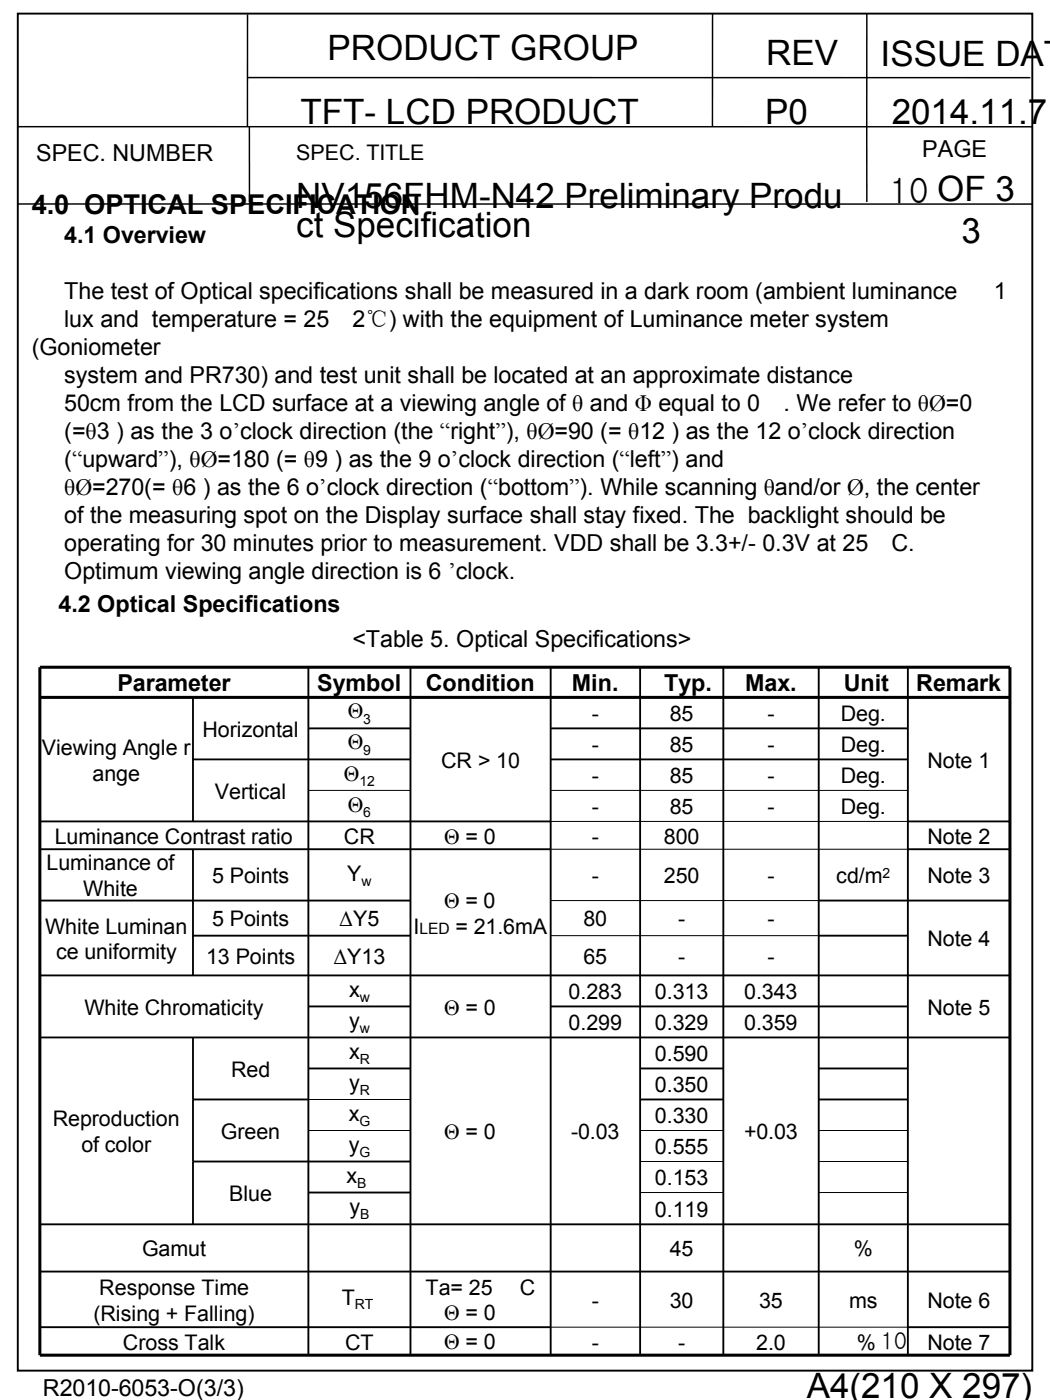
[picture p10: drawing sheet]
<svg xmlns="http://www.w3.org/2000/svg" width="190mm" height="254mm" viewBox="0 0 190 254" stroke-linecap="round" stroke-linejoin="round" font-family="sans-serif">
<defs><g id="words">
<g font-size="6.4">
<text x="59.4" y="10.8">PRODUCT GROUP</text>
<text x="139" y="11.8">REV</text>
<text x="159.8" y="12">ISSUE DAT</text>
<text x="54.5" y="22.5">TFT- LCD PRODUCT</text>
<text x="138.8" y="22.6">P0</text>
<text x="161.8" y="22.6">2014.11.7</text>
<text x="53.7" y="37.7">NV156FHM-N42 Preliminary Produ</text>
<text x="161.3" y="36.8">10 OF 3</text>
<text x="53.7" y="43">ct Specification</text>
<text x="174.4" y="44.2">3</text>
<text x="146.4" y="253.7">A4(210 X 297)</text>
</g>
<text font-size="5" x="5.8" y="38.8">4.0 OPTICAL SPECIFICATION</text>
<g font-size="4.2">
<text x="6.6" y="29.2">SPEC. NUMBER</text>
<text x="167.3" y="28.5">PAGE</text>
<text x="11.7" y="44.1">4.1 Overview</text>
<text x="11.7" y="54.2">The test of Optical specifications shall be measured in a dark room (ambient luminance</text>
<text x="11.7" y="59.3">lux and temperature = 25</text>
<text x="64" y="59.3">2℃) with the equipment of Luminance meter system</text>
<text x="180.3" y="54.2">1</text>
<text x="5.8" y="64.4">(Goniometer</text>
<text x="11.7" y="69.5">system and PR730) and test unit shall be located at an approximate distance</text>
<text x="11.7" y="74.5">50cm from the LCD surface at a viewing angle of θ and Φ equal to 0</text>
<text x="142.1" y="74.5">. We refer to θØ=0</text>
<text x="11.7" y="79.6">(=θ3 ) as the 3 o’clock direction (the “right”), θØ=90 (= θ12 ) as the 12 o’clock direction</text>
<text x="11.7" y="89.8">θØ=270(= θ6 ) as the 6 o’clock direction (“bottom”). While scanning θand/or Ø, the center</text>
<text x="11.7" y="84.7">(“upward”), θØ=180 (= θ9 ) as the 9 o’clock direction (“left”) and</text>
<text x="11.7" y="94.9">of the measuring spot on the Display surface shall stay fixed. The backlight should be</text>
<text x="11.7" y="99.9">operating for 30 minutes prior to measurement. VDD shall be 3.3+/- 0.3V at 25</text>
<text x="161.7" y="99.9">C.</text>
<text x="11.7" y="105">Optimum viewing angle direction is 6 ’clock.</text>
<text x="10.6" y="111.1">4.2 Optical Specifications</text>
<text x="63.9" y="117.4">&lt;Table 5. Optical Specifications&gt;</text>
<text x="21.3" y="125.4">Parameter</text>
<text x="57.6" y="125.4">Symbol</text>
<text x="77.3" y="125.4">Condition</text>
<text x="103.8" y="125.4">Min.</text>
<text x="120.5" y="125.4">Typ.</text>
<text x="135.2" y="125.4">Max.</text>
<text x="153.1" y="125.4">Unit</text>
<text x="166.2" y="125.4">Remark</text>
<text x="7.8" y="253.2">R2010-6053-O(3/3)</text>
</g>
<g font-size="3.9">
<text x="53.7" y="28.9">SPEC. TITLE</text>
<text x="63.1" y="130.4">Θ</text>
<text x="107.4" y="130.8">-</text>
<text x="121.5" y="130.8">85</text>
<text x="139.2" y="130.8">-</text>
<text x="152.5" y="130.8">Deg.</text>
<text x="7.6" y="137">Viewing Angle r</text>
<text x="36.7" y="133.7">Horizontal</text>
<text x="63.1" y="136">Θ</text>
<text x="107.4" y="136.5">-</text>
<text x="121.5" y="136.5">85</text>
<text x="139.2" y="136.5">-</text>
<text x="152.5" y="136.5">Deg.</text>
<text x="16.8" y="141.6">ange</text>
<text x="62.4" y="141.6">Θ</text>
<text x="80" y="139.3">CR &gt; 10</text>
<text x="107.4" y="142.1">-</text>
<text x="121.5" y="142.1">85</text>
<text x="139.2" y="142.1">-</text>
<text x="152.5" y="142.1">Deg.</text>
<text x="168.3" y="139.3">Note 1</text>
<text x="39" y="144.9">Vertical</text>
<text x="63.1" y="147.2">Θ</text>
<text x="107.4" y="147.7">-</text>
<text x="121.5" y="147.7">85</text>
<text x="139.2" y="147.7">-</text>
<text x="152.5" y="147.7">Deg.</text>
<text x="9.9" y="153.1">Luminance Contrast ratio</text>
<text x="62.4" y="153.1">CR</text>
<text x="80.6" y="153.1">Θ = 0</text>
<text x="107.4" y="153.1">-</text>
<text x="120.4" y="153.1">800</text>
<text x="168.3" y="153.1">Note 2</text>
<text x="8.4" y="157.9">Luminance of</text>
<text x="38.5" y="160.2">5 Points</text>
<text x="63" y="159.8">Y</text>
<text x="107.4" y="160.2">-</text>
<text x="120.4" y="160.2">250</text>
<text x="139.2" y="160.2">-</text>
<text x="151.7" y="160.2">cd/m</text>
<text x="168.3" y="160.2">Note 3</text>
<text x="15.1" y="162.6">White</text>
<text x="80.6" y="164.7">Θ = 0</text>
<text x="8.2" y="169.4">White Luminan</text>
<text x="38.5" y="168.1">5 Points</text>
<text x="61.6" y="168.1">ΔY5</text>
<text x="75" y="169.4">I</text>
<text x="82.7" y="169.4">= 21.6mA</text>
<text x="105.9" y="168.1">80</text>
<text x="123" y="168.1">-</text>
<text x="139.2" y="168.1">-</text>
<text x="168.3" y="171.7">Note 4</text>
<text x="10.2" y="174">ce uniformity</text>
<text x="37.4" y="174.9">13 Points</text>
<text x="60.5" y="174.9">ΔY13</text>
<text x="105.9" y="174.9">65</text>
<text x="123" y="174.9">-</text>
<text x="139.2" y="174.9">-</text>
<text x="15.3" y="184.1">White Chromaticity</text>
<text x="63.3" y="180.8">x</text>
<text x="80.6" y="184.1">Θ = 0</text>
<text x="103.2" y="181.3">0.283</text>
<text x="118.8" y="181.3">0.313</text>
<text x="135" y="181.3">0.343</text>
<text x="168.3" y="184.1">Note 5</text>
<text x="63.3" y="186.4">y</text>
<text x="103.2" y="186.9">0.299</text>
<text x="118.8" y="186.9">0.329</text>
<text x="135" y="186.9">0.359</text>
<text x="41.9" y="195.4">Red</text>
<text x="63.3" y="192.1">x</text>
<text x="63.3" y="197.7">y</text>
<text x="118.8" y="192.5">0.590</text>
<text x="63.3" y="203.3">x</text>
<text x="118.8" y="198.2">0.350</text>
<text x="118.8" y="203.8">0.330</text>
<text x="9.6" y="204.4">Reproduction</text>
<text x="14.8" y="209">of color</text>
<text x="40.1" y="206.6">Green</text>
<text x="63.3" y="209">y</text>
<text x="80.6" y="206.7">Θ = 0</text>
<text x="103.6" y="206.7">-0.03</text>
<text x="118.8" y="209.4">0.555</text>
<text x="135" y="206.7">+0.03</text>
<text x="62.9" y="214.6">x</text>
<text x="118.8" y="215.1">0.153</text>
<text x="41.6" y="217.9">Blue</text>
<text x="63.4" y="220.3">y</text>
<text x="118.8" y="220.8">0.119</text>
<text x="25.8" y="227.9">Gamut</text>
<text x="121.5" y="227.9">45</text>
<text x="154.9" y="227.9">%</text>
<text x="17" y="239.6">(Rising + Falling)</text>
<text x="18" y="234.9">Response Time</text>
<text x="62" y="236.8">T</text>
<text x="77.2" y="234.9">Ta= 25</text>
<text x="80.6" y="239.6">Θ = 0</text>
<text x="94.3" y="234.9">C</text>
<text x="107.4" y="237.3">-</text>
<text x="121.5" y="237.3">30</text>
<text x="137.7" y="237.3">35</text>
<text x="154" y="237.3">ms</text>
<text x="168.3" y="237.3">Note 6</text>
<text x="22.3" y="244.8">Cross Talk</text>
<text x="62.6" y="244.8">CT</text>
<text x="80.6" y="244.8">Θ = 0</text>
<text x="107.4" y="244.8">-</text>
<text x="123" y="244.8">-</text>
<text x="137.2" y="244.8">2.0</text>
<text x="155.4" y="244.8">% 10</text>
<text x="168.3" y="244.8">Note 7</text>
</g>
<text font-size="2.8" x="76.1" y="169.4">LED</text>
<g font-size="2.5">
<text x="65.9" y="131.3">3</text>
<text x="65.9" y="136.9">9</text>
<text x="65.2" y="142.6">12</text>
<text x="65.9" y="148.2">6</text>
<text x="65.6" y="160.7">w</text>
<text x="160.1" y="159.3">2</text>
<text x="65.3" y="181.8">w</text>
<text x="65.3" y="187.4">w</text>
<text x="65.3" y="193">R</text>
<text x="65.3" y="198.7">R</text>
<text x="65.2" y="204.3">G</text>
<text x="65.2" y="209.9">G</text>
<text x="64.8" y="215.5">B</text>
<text x="65.3" y="221.2">B</text>
<text x="64.4" y="237.5">RT</text>
</g>
</g></defs>
<g fill="#000">
<path d="M44.9 13.9l142 .1v.2h-142zM3.2 22.9h184.1v.2h-184.1zM3.2 36.9h184.1v.3l-184.1-.1zM44.8 2.6h.2v20.4h-.2zM45.1 23h.3v13.7h-.3zM129.1 2.5h.3v20.4h-.3zM157.1 23h.3v13.7h-.3zM157.1 2.5h.3v20.4h-.3z"/>
<path d="M3.2 2.6l.2-.1v246.2l-.2-.2h184.1l-.2 .2v-246.2l.2 .1zM3.1 2.3h184.4v246.5h-184.4z"/>
</g>
<path d="M7.2 121.1h176v124.8h-176zM7.2 126.5h176" fill="none" stroke="#000" stroke-width=".55"/>
<g fill="none" stroke="#000" stroke-width=".34">
<path d="M35 137.8h39.5M35 126.5v22.5M56 132.2h18.5M56 121.1v124.8M74.5 121.1v124.8M99.9 132.2h64.8M99.9 137.8h64.8M99.9 121.1v124.8M116.1 121.1v124.8M131.2 121.1v124.8M148.5 121.1v124.8M164.7 121.1v124.8"/>
<path d="M7.2 149h92.7M7.2 154.1h92.7M35 154.1v22.9M164.7 149h18.5M164.7 154.1h18.5M7.2 163.4h67.3M7.2 177h176M35 169.8h39.5M148.5 163.4h34.7M148.5 169.8h16.2M7.2 188.2h176M35 199.5h21"/>
<path d="M35 188.2v33.9M56 182.6h18.5M56 193.9h18.5M99.9 182.6h64.8M116.1 193.9h15.1M116.1 199.5h15.1M148.5 193.9h16.2M148.5 199.5h16.2M35 210.7h39.5M56 216.4h18.5M7.2 222.1h176M7.2 230.7h176"/>
<path d="M7.2 240.8h92.7M164.7 240.8h18.5"/>
</g>
<g fill="none" stroke="#000" stroke-width=".18">
<path d="M56 143.4h18.5M99.9 143.4h64.8M99.9 149h64.8M99.9 154.1h64.8M99.9 163.4h48.6M99.9 169.8h48.6M56 199.5h18.5M56 205.1h18.5M116.1 205.1h15.1M116.1 210.7h15.1M116.1 216.4h15.1M148.5 205.1h16.2"/>
<path d="M148.5 210.7h16.2M148.5 216.4h16.2M99.9 240.8h64.8"/>
</g>
<use href="#words"/>
</svg>
